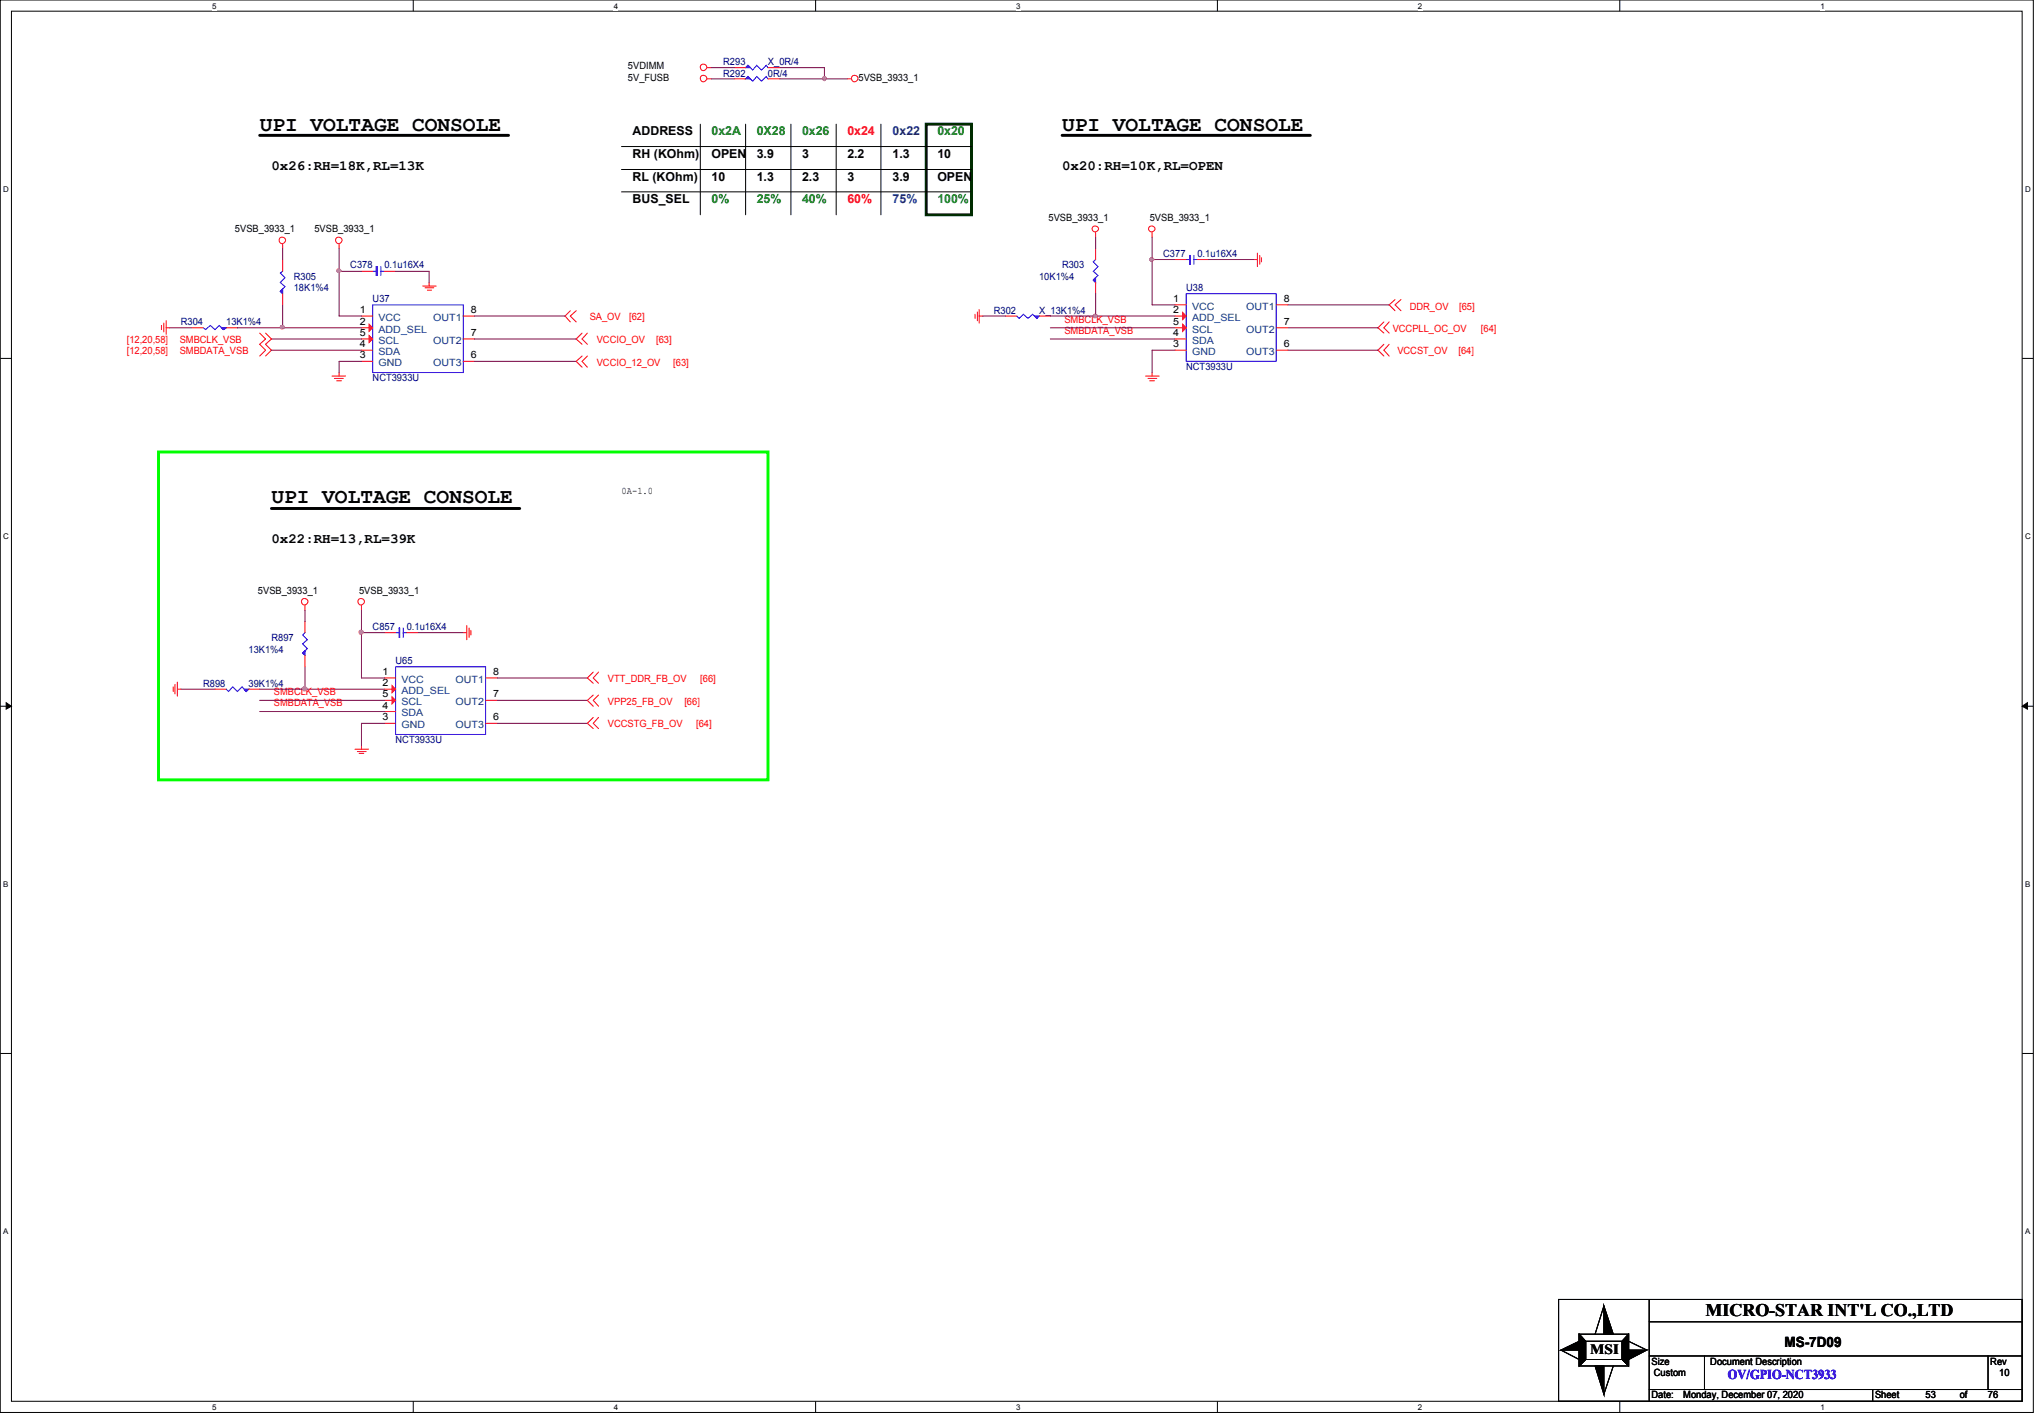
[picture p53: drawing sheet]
<svg xmlns="http://www.w3.org/2000/svg" width="294mm" height="204mm" viewBox="0 0 294 204" stroke-linecap="round" stroke-linejoin="round" font-family="sans-serif">
<defs><g id="words">
<g font-size="3">
<text x="37.4" y="18.8">UPI VOLTAGE CONSOLE</text>
<text x="152.9" y="18.8">UPI VOLTAGE CONSOLE</text>
<text x="39.1" y="72.4">UPI VOLTAGE CONSOLE</text>
</g>
<text font-size="2.5" x="245.5" y="189.3">MICRO-STAR INT'L CO.,LTD</text>
<g font-size="2">
<text x="39.1" y="24.5">0x26:RH=18K,RL=13K</text>
<text x="152.9" y="24.5">0x20:RH=10K,RL=OPEN</text>
<text x="39.1" y="78.1">0x22:RH=13,RL=39K</text>
<text x="228.9" y="194.7">MSI</text>
<text x="256.8" y="193.7">MS-7D09</text>
</g>
<text font-size="1.9" fill="#00f" x="248.7" y="198.4">OV/GPIO-NCT3933</text>
<g font-size="1.8">
<text x="91.1" y="22.7">RH (KOhm)</text>
<text x="91.1" y="19.5">ADDRESS</text>
<text x="102.4" y="22.7">OPEN</text>
<text x="108.9" y="22.7">3.9</text>
<text x="115.4" y="22.7">3</text>
<text x="122" y="22.7">2.2</text>
<text x="128.5" y="22.7">1.3</text>
<text x="134.9" y="22.7">10</text>
<text x="91.1" y="29.2">BUS_SEL</text>
<text x="91.1" y="26">RL (KOhm)</text>
<text x="102.4" y="26">10</text>
<text x="108.9" y="26">1.3</text>
<text x="115.4" y="26">2.3</text>
<text x="122" y="26">3</text>
<text x="128.5" y="26">3.9</text>
<text x="134.9" y="26">OPEN</text>
</g>
<g font-size="1.8" fill="#008000">
<text x="102.4" y="19.5">0x2A</text>
<text x="108.9" y="19.5">0X28</text>
<text x="115.4" y="19.5">0x26</text>
<text x="134.9" y="19.5">0x20</text>
<text x="102.4" y="29.2">0%</text>
<text x="108.9" y="29.2">25%</text>
<text x="115.4" y="29.2">40%</text>
<text x="134.9" y="29.2">100%</text>
</g>
<g font-size="1.8" fill="#f00">
<text x="122" y="19.5">0x24</text>
<text x="122" y="29.2">60%</text>
</g>
<g font-size="1.8" fill="#004080">
<text x="128.5" y="19.5">0x22</text>
<text x="128.5" y="29.2">75%</text>
</g>
<g font-size="1.4">
<text x="90.4" y="11.7">5V_FUSB</text>
<text x="90.4" y="10">5VDIMM</text>
<text x="123.6" y="11.7">5VSB_3933_1</text>
<text x="33.8" y="33.4">5VSB_3933_1</text>
<text x="45.3" y="33.4">5VSB_3933_1</text>
<text x="150.9" y="31.8">5VSB_3933_1</text>
<text x="165.5" y="31.8">5VSB_3933_1</text>
<text x="51.8" y="45">1</text>
<text x="51.8" y="46.7">2</text>
<text x="67.8" y="45">8</text>
<text x="168.9" y="43.4">1</text>
<text x="168.9" y="45">2</text>
<text x="168.9" y="46.7">5</text>
<text x="184.8" y="46.7">7</text>
<text x="184.8" y="43.4">8</text>
<text x="51.8" y="51.6">3</text>
<text x="51.8" y="50">4</text>
<text x="51.8" y="48.3">5</text>
<text x="67.8" y="51.6">6</text>
<text x="67.8" y="48.3">7</text>
<text x="168.9" y="50">3</text>
<text x="168.9" y="48.3">4</text>
<text x="184.8" y="50">6</text>
<text x="89.4" y="71.1">0A-1.0</text>
<text x="37.1" y="85.4">5VSB_3933_1</text>
<text x="51.7" y="85.4">5VSB_3933_1</text>
<text x="55.1" y="97.1">1</text>
<text x="55.1" y="98.7">2</text>
<text x="55.1" y="101.9">4</text>
<text x="55.1" y="100.3">5</text>
<text x="71" y="100.3">7</text>
<text x="71" y="97.1">8</text>
<text x="55.1" y="103.6">3</text>
<text x="71" y="103.6">6</text>
<text x="237.7" y="196.3">Size</text>
<text x="238" y="198">Custom</text>
<text x="246.2" y="196.3">Document Description</text>
<text x="286.5" y="196.3">Rev</text>
<text x="287.7" y="198">10</text>
<text x="237.7" y="201.2">Date:</text>
<text x="242.3" y="201.2">Monday, December 07, 2020</text>
<text x="269.9" y="201.2">Sheet</text>
<text x="277.2" y="201.2">53</text>
<text x="282.1" y="201.2">of</text>
<text x="286.1" y="201.2">76</text>
</g>
<g font-size="1.4" fill="#000080">
<text x="104.1" y="9.4">R293</text>
<text x="104.1" y="11">R292</text>
<text x="110.5" y="9.4">X_0R/4</text>
<text x="110.5" y="11">0R/4</text>
<text x="42.3" y="40.3">R305</text>
<text x="42.3" y="41.9">18K1%4</text>
<text x="50.4" y="38.6">C378</text>
<text x="55.3" y="38.6">0.1u16X4</text>
<text x="149.6" y="40.3">10K1%4</text>
<text x="152.9" y="38.6">R303</text>
<text x="167.4" y="37">C377</text>
<text x="170.7" y="41.9">U38</text>
<text x="172.3" y="37">0.1u16X4</text>
<text x="26" y="46.7">R304</text>
<text x="32.6" y="46.7">13K1%4</text>
<text x="53.6" y="43.5">U37</text>
<text x="143" y="45.1">R302</text>
<text x="149.6" y="45.1">X_13K1%4</text>
<text x="170.7" y="53.3">NCT3933U</text>
<text x="53.6" y="54.9">NCT3933U</text>
<text x="35.8" y="93.9">13K1%4</text>
<text x="39.1" y="92.3">R897</text>
<text x="53.6" y="90.7">C857</text>
<text x="56.9" y="95.5">U65</text>
<text x="58.5" y="90.7">0.1u16X4</text>
<text x="29.2" y="98.8">R898</text>
<text x="35.8" y="98.8">39K1%4</text>
<text x="56.9" y="106.9">NCT3933U</text>
</g>
<g font-size="1.4" fill="#004080">
<text x="54.5" y="46.1">VCC</text>
<text x="54.5" y="47.8">ADD_SEL</text>
<text x="62.4" y="46.1">OUT1</text>
<text x="171.6" y="44.5">VCC</text>
<text x="171.6" y="46.1">ADD_SEL</text>
<text x="171.6" y="47.8">SCL</text>
<text x="179.4" y="47.8">OUT2</text>
<text x="179.4" y="44.5">OUT1</text>
<text x="54.5" y="52.7">GND</text>
<text x="54.5" y="51.1">SDA</text>
<text x="54.5" y="49.4">SCL</text>
<text x="62.4" y="52.7">OUT3</text>
<text x="62.4" y="49.4">OUT2</text>
<text x="171.6" y="51.1">GND</text>
<text x="171.6" y="49.4">SDA</text>
<text x="179.4" y="51.1">OUT3</text>
<text x="57.8" y="98.2">VCC</text>
<text x="57.8" y="99.8">ADD_SEL</text>
<text x="57.8" y="101.4">SCL</text>
<text x="65.6" y="101.4">OUT2</text>
<text x="65.6" y="98.2">OUT1</text>
<text x="57.8" y="104.7">GND</text>
<text x="57.8" y="103">SDA</text>
<text x="65.6" y="104.7">OUT3</text>
</g>
<g font-size="1.4" fill="#f00">
<text x="84.9" y="46">SA_OV</text>
<text x="90.5" y="46">[62]</text>
<text x="153.2" y="46.4">SMBCLK_VSB</text>
<text x="200.4" y="47.8">VCCPLL_OC_OV</text>
<text x="202.9" y="44.5">DDR_OV</text>
<text x="210" y="44.5">[65]</text>
<text x="213.1" y="47.8">[64]</text>
<text x="18.2" y="49.4">[12,20,58]</text>
<text x="18.2" y="51">[12,20,58]</text>
<text x="25.9" y="49.4">SMBCLK_VSB</text>
<text x="25.9" y="51">SMBDATA_VSB</text>
<text x="85.9" y="49.4">VCCIO_OV</text>
<text x="85.9" y="52.7">VCCIO_12_OV</text>
<text x="94.4" y="49.4">[63]</text>
<text x="96.9" y="52.7">[63]</text>
<text x="153.2" y="48">SMBDATA_VSB</text>
<text x="201.1" y="51">VCCST_OV</text>
<text x="209.9" y="51">[64]</text>
<text x="39.4" y="101.6">SMBDATA_VSB</text>
<text x="39.4" y="100">SMBCLK_VSB</text>
<text x="87.5" y="98.1">VTT_DDR_FB_OV</text>
<text x="87.5" y="101.4">VPP25_FB_OV</text>
<text x="98.5" y="101.4">[66]</text>
<text x="100.8" y="98.1">[66]</text>
<text x="87.5" y="104.6">VCCSTG_FB_OV</text>
<text x="100.2" y="104.6">[64]</text>
</g>
<g font-size="1.1">
<text x="30.5" y="1.3">5</text>
<text x="88.3" y="1.3">4</text>
<text x="146.3" y="1.3">3</text>
<text x="204.1" y="1.3">2</text>
<text x="262" y="1.3">1</text>
<text x=".5" y="27.6">D</text>
<text x="291.5" y="27.6">D</text>
<text x=".5" y="77.6">C</text>
<text x="291.5" y="77.6">C</text>
<text x=".5" y="127.6">B</text>
<text x="291.5" y="127.6">B</text>
<text x=".5" y="177.5">A</text>
<text x="291.5" y="177.5">A</text>
<text x="30.5" y="202.9">5</text>
<text x="88.3" y="202.9">4</text>
<text x="146.3" y="202.9">3</text>
<text x="204.1" y="202.9">2</text>
<text x="262" y="202.9">1</text>
</g>
</g></defs>
<path d="M0 0h292.7v203.2h-292.7zM1.6 1.6h289.4v200h-289.4z" fill="none" stroke="#000" stroke-width=".14"/>
<g fill="#fff">
<path d="M30.5 .3h.6v1.2h-.6z"/>
<path d="M30.5 201.9h.6v1.2h-.6z"/>
</g>
<path d="M59.5 0v1.6M59.5 201.6v1.6" fill="none" stroke="#000" stroke-width=".14"/>
<g fill="#fff">
<path d="M88.3 .3h.6v1.2h-.6z"/>
<path d="M88.3 201.9h.6v1.2h-.6z"/>
</g>
<path d="M117.4 0v1.6M117.4 201.6v1.6" fill="none" stroke="#000" stroke-width=".14"/>
<g fill="#fff">
<path d="M146.3 .3h.6v1.2h-.6z"/>
<path d="M146.3 201.9h.6v1.2h-.6z"/>
</g>
<path d="M175.2 0v1.6M175.2 201.6v1.6" fill="none" stroke="#000" stroke-width=".14"/>
<g fill="#fff">
<path d="M204.1 .3h.6v1.2h-.6z"/>
<path d="M204.1 201.9h.6v1.2h-.6z"/>
</g>
<path d="M233.1 0v1.6M233.1 201.6v1.6" fill="none" stroke="#000" stroke-width=".14"/>
<g fill="#fff">
<path d="M262 .3h.6v1.2h-.6z"/>
<path d="M262 201.9h.6v1.2h-.6z"/>
<path d="M.5 26.6h.7v1.3h-.7z"/>
<path d="M291.5 26.6h.7v1.3h-.7z"/>
<path d="M.5 76.5h.7v1.3h-.7z"/>
<path d="M291.5 76.5h.7v1.3h-.7z"/>
</g>
<path d="M0 51.6h1.6M291 51.6h1.7" fill="none" stroke="#000" stroke-width=".14"/>
<g fill="#fff">
<path d="M.5 126.6h.6v1.2h-.6z"/>
<path d="M291.5 126.6h.6v1.2h-.6z"/>
</g>
<path d="M0 101.6h1.6M.9 101.1l.7 .5-.7 .4zM291 101.6h1.7M291 101.6l.8-.5v.9z" fill="none" stroke="#000" stroke-width=".14"/>
<path d="M.9 101.1l.7 .5-.7 .4zM291 101.6l.8-.5v.9z" fill="#000"/>
<g fill="#fff">
<path d="M.5 176.5h.6v1.3h-.6z"/>
<path d="M291.5 176.5h.6v1.3h-.6z"/>
</g>
<g fill="none" stroke="#000" stroke-width=".14">
<path d="M100.8 17.9v13M107.3 17.9v13M113.8 17.9v13M120.4 17.9v13M126.8 17.9v13M133.3 17.9v13M89.4 21.1h50.4M89.4 24.4h50.4M89.4 27.6h50.4M0 151.6h1.6M291 151.6h1.7M224.3 186.9h66.7v14.7h-66.7z"/>
<path d="M224.7 194.2l2.6-1.2v1.2zM224.7 194.2l2.6 1.4M227.3 191.9l.9 1.1v2.6l-.9 .9zM227.3 191.9l.9 1.1M227.3 191.9h7.1v4.6h-7.1zM228.2 195.6l-.9 .9M228.2 193h5.3v2.6h-5.3zM229.6 196.5h1.2v4.1zM230.8 187.9l1.4 4h-1.4zM230.8 187.9l-1.2 4M232.2 196.5l-1.4 4.1M233.5 195.6l.9 .9"/>
<path d="M234.4 193l2.6 1.2M234.4 194.2h2.6l-2.6 1.4zM234.4 191.9v4.6l-.9-.9v-2.6zM234.4 191.9l-.9 1.1M237.4 199.9h53.6M237.4 195.1h53.6M237.4 190.2h53.6M237.4 186.9v14.7M245.3 195.1v4.8M269.5 199.9v1.7M286.1 195.1v4.8"/>
</g>
<path d="M37.4 19.5h35.8M152.9 19.5h35.7M39.1 73.2h35.7" fill="none" stroke="#000" stroke-width=".42"/>
<path d="M133.3 17.9h6.5v13h-6.5z" fill="none" stroke="#004000" stroke-width=".42"/>
<path d="M22.8 65h87.7v47.2h-87.7z" fill="none" stroke="#0f0" stroke-width=".42"/>
<g fill="none" stroke="#f00" stroke-width=".14">
<path d="M101.8 11.3h.6M101.8 9.7h.6M122 11.3h.6M40.7 35.1v.6M48.8 35.1v.6M52 39h1.6M55.3 39h1.6M157.7 33.4v.7M165.8 33.4v.7M180.5 37.3h.5M181 36.4v2M181.3 36.7v1.3"/>
<path d="M181.6 37.1v.6M23.2 46.8v.6M23.6 46.5v1.3M23.9 47.2h.5M23.9 46.1v2M37.4 47.9l.8 .9-.8 .7 .8 .9-.8 .8M38.2 47.9l.9 .9-.9 .7 .9 .9-.9 .8M47.8 54.1h1.9M48.1 54.4h1.3M48.5 54.8h.6M48.8 53.6v.5M60.8 41.1h2"/>
<path d="M61.2 41.4h1.2M61.5 41.7h.6M61.8 40.6v.5M82.1 44.7l-.8 .8 .8 .8M82.9 44.7l-.8 .8 .8 .8M83.8 47.9l-.9 .9 .9 .7M83.8 51.2l-.9 .8 .9 .8M84.5 47.9l-.7 .9 .7 .7M84.5 51.2l-.7 .8 .7 .8M140.3 45.2v.6M140.7 44.9v1.2M140.9 45.5h.5"/>
<path d="M140.9 44.5v2M164.9 54.1h1.9M165.2 54.4h1.3M165.5 54.8h.7M165.8 53.6v.5M199.2 49.5l-.9 .9 .9 .8M199.2 46.3l-.9 .9 .9 .7M199.9 49.5l-.7 .9 .7 .8M199.9 46.3l-.7 .9 .7 .7M200.8 43.1l-.9 .8 .9 .8M201.6 43.1l-.8 .8 .8 .8M24.9 98.8v.7"/>
<path d="M25.2 98.5v1.3M25.5 99.1h.5M25.5 98.1v2.1M43.9 87.1v.7M52 87.1v.7M66.7 91h.5M67.2 90v2M67.5 90.3v1.4M67.8 90.7v.7M85.4 96.7l-.9 .8 .9 .8M85.4 100l-.9 .8 .9 .8M86.1 96.7l-.7 .8 .7 .8"/>
<path d="M86.1 100l-.7 .8 .7 .8M51.1 107.8h1.9M51.4 108.1h1.3M51.7 108.4h.7M52 107.3v.5M85.4 103.2l-.9 .9 .9 .7M86.1 103.2l-.7 .9 .7 .7"/>
<circle cx="101.3" cy="11.3" r=".48"/>
<circle cx="101.3" cy="9.7" r=".48"/>
<circle cx="123" cy="11.3" r=".48"/>
<circle cx="40.6" cy="34.6" r=".48"/>
<circle cx="48.8" cy="34.6" r=".48"/>
<circle cx="157.7" cy="32.9" r=".45"/>
<circle cx="165.8" cy="32.9" r=".45"/>
<circle cx="43.8" cy="86.6" r=".48"/>
<circle cx="52" cy="86.6" r=".48"/>
</g>
<g fill="#000">
<path d="M224.7 194.2l2.6-1.2v1.2zM230.8 187.9l1.4 4h-1.4zM234.4 194.2h2.6l-2.6 1.4zM229.6 196.5h1.2v4.1z"/>
<path d="M227.3 191.9l.9 1.1v2.6l-.9 .9z" fill-rule="evenodd"/>
<path d="M227.3 191.9l.9 1.1v2.6l-.9 .9z" fill-rule="evenodd"/>
<path d="M227.3 191.9l.9 1.1v2.6l-.9 .9z" fill-rule="evenodd"/>
<path d="M234.4 191.9v4.6l-.9-.9v-2.6z" fill-rule="evenodd"/>
<path d="M234.4 191.9v4.6l-.9-.9v-2.6z" fill-rule="evenodd"/>
<path d="M234.4 191.9v4.6l-.9-.9v-2.6z" fill-rule="evenodd"/>
</g>
<path d="M53.6 39h.5M54.1 38.4h.2v1.2h-.2zM54.8 38.4v1.2M54.8 39h.5M29.2 47.2l.4 .2 .7-.6 .6 .6 .6-.6 .7 .6 .4-.2" fill="none" stroke="#00f" stroke-width=".14"/>
<path d="M31.9 47.2h.7l-.4 .2z" fill-rule="evenodd" fill="#00f"/>
<path d="M31.9 47.2h.7l-.4 .2zM43.9 91l-.3 .4 .6 .6-.6 .6 .6 .7-.6 .7 .3 .2" fill="none" stroke="#00f" stroke-width=".14"/>
<path d="M27.6 47.2h1.6M32.6 47.2h1.6" fill="none" stroke="#f00" stroke-width=".14"/>
<path d="M43.6 94l.3-.4v.6l-.3-.2 .3-.4z" fill-rule="evenodd" fill="#00f"/>
<path d="M157.7 37.3l-.3 .4 .6 .7-.6 .6 .6 .6-.6 .7 .3 .3M43.6 94l.3-.4v.6l-.3-.2 .3-.4z" fill="none" stroke="#00f" stroke-width=".14"/>
<path d="M43.9 94.2v1.7M43.9 89.4v1.6" fill="none" stroke="#f00" stroke-width=".14"/>
<path d="M157.4 40.3l.3-.3v.6l-.3-.3 .3-.3z" fill-rule="evenodd" fill="#00f"/>
<path d="M157.4 40.3l.3-.3v.6l-.3-.3 .3-.3zM56.9 95.9h13v9.8h-13z" fill="none" stroke="#00f" stroke-width=".14"/>
<path d="M157.7 35.7v1.6M157.7 40.6v1.6M55.3 97.5h1.6" fill="none" stroke="#f00" stroke-width=".14"/>
<path d="M56.4 98.6l.5 .5-.5 .6z" fill="#f00"/>
<path d="M55.3 99.1h1.6M56.4 98.6l.5 .5-.5 .6zM55.3 104.1h1.6M55.3 102.4h1.6" fill="none" stroke="#f00" stroke-width=".14"/>
<path d="M56.4 100.2l.5 .6-.5 .5z" fill="#f00"/>
<path d="M69.9 97.5h1.7M55.3 100.8h1.6M56.4 100.2l.5 .6-.5 .5zM69.9 104.1h1.7M69.9 100.8h1.7" fill="none" stroke="#f00" stroke-width=".14"/>
<path d="M32.6 99.1l.3 .4 .6-.7 .7 .7 .6-.7 .6 .7 .4-.4" fill="none" stroke="#00f" stroke-width=".14"/>
<path d="M35.2 99.1h.6l-.4 .4z" fill-rule="evenodd" fill="#00f"/>
<path d="M53.6 43.9h13.1v9.7h-13.1zM35.2 99.1h.6l-.4 .4z" fill="none" stroke="#00f" stroke-width=".14"/>
<path d="M52 45.5h1.6M30.9 99.1h1.7M35.8 99.1h1.6" fill="none" stroke="#f00" stroke-width=".14"/>
<path d="M53.1 46.7l.5 .5-.5 .5z" fill="#f00"/>
<path d="M52 47.2h1.6M52 52h1.6M52 50.4h1.6M53.1 46.7l.5 .5-.5 .5z" fill="none" stroke="#f00" stroke-width=".14"/>
<path d="M53.1 48.3l.5 .5-.5 .5z" fill="#f00"/>
<path d="M52 48.8h1.6M53.1 48.3l.5 .5-.5 .5zM66.7 52h1.6M66.7 48.8h1.6M66.7 45.5h1.6" fill="none" stroke="#f00" stroke-width=".14"/>
<path d="M107.3 9.7l.4-.3 .6 .7 .6-.7 .7 .7 .7-.7 .2 .3" fill="none" stroke="#00f" stroke-width=".14"/>
<path d="M107.3 9.7l.4-.3 .3 .3-.3-.3 .3 .3z" fill-rule="evenodd" fill="#00f"/>
<path d="M107.3 9.7l.4-.3 .3 .3-.3-.3 .3 .3zM170.7 42.2h13v9.8h-13zM56.9 91h.5M57.4 90.3h.1v1.4h-.1zM58 90.3v1.4M58 91h.5" fill="none" stroke="#00f" stroke-width=".14"/>
<path d="M105.7 9.7h1.6M110.5 9.7h1.7M169.1 43.9h1.6M55.3 91h1.6M58.5 91h1.7" fill="none" stroke="#f00" stroke-width=".14"/>
<path d="M170.2 45l.5 .5-.5 .5z" fill="#f00"/>
<path d="M169.1 45.5h1.6M169.1 50.4h1.6M169.1 48.8h1.6M170.2 45l.5 .5-.5 .5z" fill="none" stroke="#f00" stroke-width=".14"/>
<path d="M170.2 46.7l.5 .5-.5 .5z" fill="#f00"/>
<path d="M169.1 47.2h1.6M170.2 46.7l.5 .5-.5 .5zM183.7 50.4h1.7M183.7 47.2h1.7M183.7 43.9h1.7" fill="none" stroke="#f00" stroke-width=".14"/>
<path d="M146.3 45.5l.4 .3 .6-.6 .7 .6 .6-.6 .6 .6 .4-.3" fill="none" stroke="#00f" stroke-width=".14"/>
<path d="M149 45.5h.6l-.4 .3z" fill-rule="evenodd" fill="#00f"/>
<path d="M107.3 11.3l.4-.3 .6 .7 .6-.7 .7 .7 .7-.7 .2 .3M170.7 37.3h.5M171.2 36.7h.1v1.3h-.1zM171.8 36.7v1.3M171.8 37.3h.5M149 45.5h.6l-.4 .3z" fill="none" stroke="#00f" stroke-width=".14"/>
<path d="M169.1 37.3h1.6M172.3 37.3h1.6M144.7 45.5h1.6M149.6 45.5h1.6" fill="none" stroke="#f00" stroke-width=".14"/>
<path d="M107.3 11.3l.4-.3 .3 .3-.3-.3 .3 .3z" fill-rule="evenodd" fill="#00f"/>
<path d="M107.3 11.3l.4-.3 .3 .3-.3-.3 .3 .3zM40.7 39l-.4 .3 .7 .7-.7 .6 .7 .6-.7 .7 .4 .3" fill="none" stroke="#00f" stroke-width=".14"/>
<path d="M105.7 11.3h1.6M110.5 11.3h1.7" fill="none" stroke="#f00" stroke-width=".14"/>
<path d="M40.3 41.9l.4-.3v.6l-.4-.3 .4-.3z" fill-rule="evenodd" fill="#00f"/>
<path d="M40.3 41.9l.4-.3v.6l-.4-.3 .4-.3z" fill="none" stroke="#00f" stroke-width=".14"/>
<path d="M40.7 37.3v1.7M40.7 42.2v1.7" fill="none" stroke="#f00" stroke-width=".14"/>
<path d="M40.7 43.9v3.3h-6.5" fill="none" stroke="#800040" stroke-width=".14"/>
<circle cx="40.7" cy="47.1" r=".28" fill="#f0f"/>
<circle cx="40.7" cy="47.1" r=".28" fill="none" stroke="#f0f" stroke-width=".14"/>
<path d="M48.8 39h3.2M48.8 35.7v3.3M48.8 39v6.5M56.9 39h4.9M39.1 48.8h12.9M39.1 50.4h12.9M40.7 47.2h11.3" fill="none" stroke="#800040" stroke-width=".14"/>
<circle cx="48.8" cy="39" r=".28" fill="#f0f"/>
<circle cx="48.8" cy="39" r=".28" fill="none" stroke="#f0f" stroke-width=".14"/>
<path d="M40.7 35.7v1.6M61.8 39v1.6M24.4 47.2h3.2M48.8 45.5h3.2M52 52h-3.2v1.6M157.7 45.5h11.4" fill="none" stroke="#800040" stroke-width=".14"/>
<circle cx="157.7" cy="45.5" r=".28" fill="#f0f"/>
<circle cx="157.7" cy="45.5" r=".28" fill="none" stroke="#f0f" stroke-width=".14"/>
<path d="M165.8 37.3h3.3M169.1 50.4h-3.3v3.2" fill="none" stroke="#800040" stroke-width=".14"/>
<circle cx="165.8" cy="37.4" r=".28" fill="#f0f"/>
<circle cx="165.8" cy="37.4" r=".28" fill="none" stroke="#f0f" stroke-width=".14"/>
<path d="M102.4 9.7h3.3M112.2 9.7h6.5v1.6M157.7 34.1v1.6M165.8 34.1v9.8h3.3M173.9 37.3h6.6M141.4 45.5h3.3M151.2 48.8h17.9M151.2 47.2h17.9M157.7 42.2v3.3h-6.5" fill="none" stroke="#800040" stroke-width=".14"/>
<circle cx="118.6" cy="11.3" r=".28" fill="#f0f"/>
<circle cx="118.6" cy="11.3" r=".28" fill="none" stroke="#f0f" stroke-width=".14"/>
<path d="M102.4 11.3h3.3M112.2 11.3h9.8M68.3 48.8h14.6M68.3 52h14.6M68.3 45.5h13M185.4 43.9h14.5M185.4 50.4h12.9M185.4 47.2h12.9M43.9 99.1h11.4M52 87.8v3.2h3.3M55.3 104.1h-3.3v3.2" fill="none" stroke="#800040" stroke-width=".14"/>
<circle cx="52" cy="91" r=".31" fill="#f0f"/>
<circle cx="52" cy="91" r=".31" fill="none" stroke="#f0f" stroke-width=".14"/>
<path d="M26 99.1h4.9M43.9 95.9v3.2h-6.5M43.9 87.8v1.6M52 91v6.5h3.3M60.2 91h6.5M37.4 102.4h17.9M37.4 100.8h17.9" fill="none" stroke="#800040" stroke-width=".14"/>
<circle cx="43.8" cy="99.1" r=".31" fill="#f0f"/>
<circle cx="43.8" cy="99.1" r=".31" fill="none" stroke="#f0f" stroke-width=".14"/>
<path d="M71.6 97.5h12.9M71.6 100.8h12.9M71.6 104.1h12.9" fill="none" stroke="#800040" stroke-width=".14"/>
<circle cx="40.7" cy="47.1" r=".28" fill="#f0f"/>
<circle cx="40.7" cy="47.1" r=".28" fill="none" stroke="#f0f" stroke-width=".14"/>
<circle cx="48.8" cy="39" r=".28" fill="#f0f"/>
<circle cx="48.8" cy="39" r=".28" fill="none" stroke="#f0f" stroke-width=".14"/>
<circle cx="157.7" cy="45.5" r=".28" fill="#f0f"/>
<circle cx="157.7" cy="45.5" r=".28" fill="none" stroke="#f0f" stroke-width=".14"/>
<circle cx="165.8" cy="37.4" r=".28" fill="#f0f"/>
<circle cx="165.8" cy="37.4" r=".28" fill="none" stroke="#f0f" stroke-width=".14"/>
<circle cx="118.6" cy="11.3" r=".28" fill="#f0f"/>
<circle cx="118.6" cy="11.3" r=".28" fill="none" stroke="#f0f" stroke-width=".14"/>
<circle cx="52" cy="91" r=".31" fill="#f0f"/>
<circle cx="52" cy="91" r=".31" fill="none" stroke="#f0f" stroke-width=".14"/>
<circle cx="43.8" cy="99.1" r=".31" fill="#f0f"/>
<circle cx="43.8" cy="99.1" r=".31" fill="none" stroke="#f0f" stroke-width=".14"/>
<use href="#words"/>
</svg>
